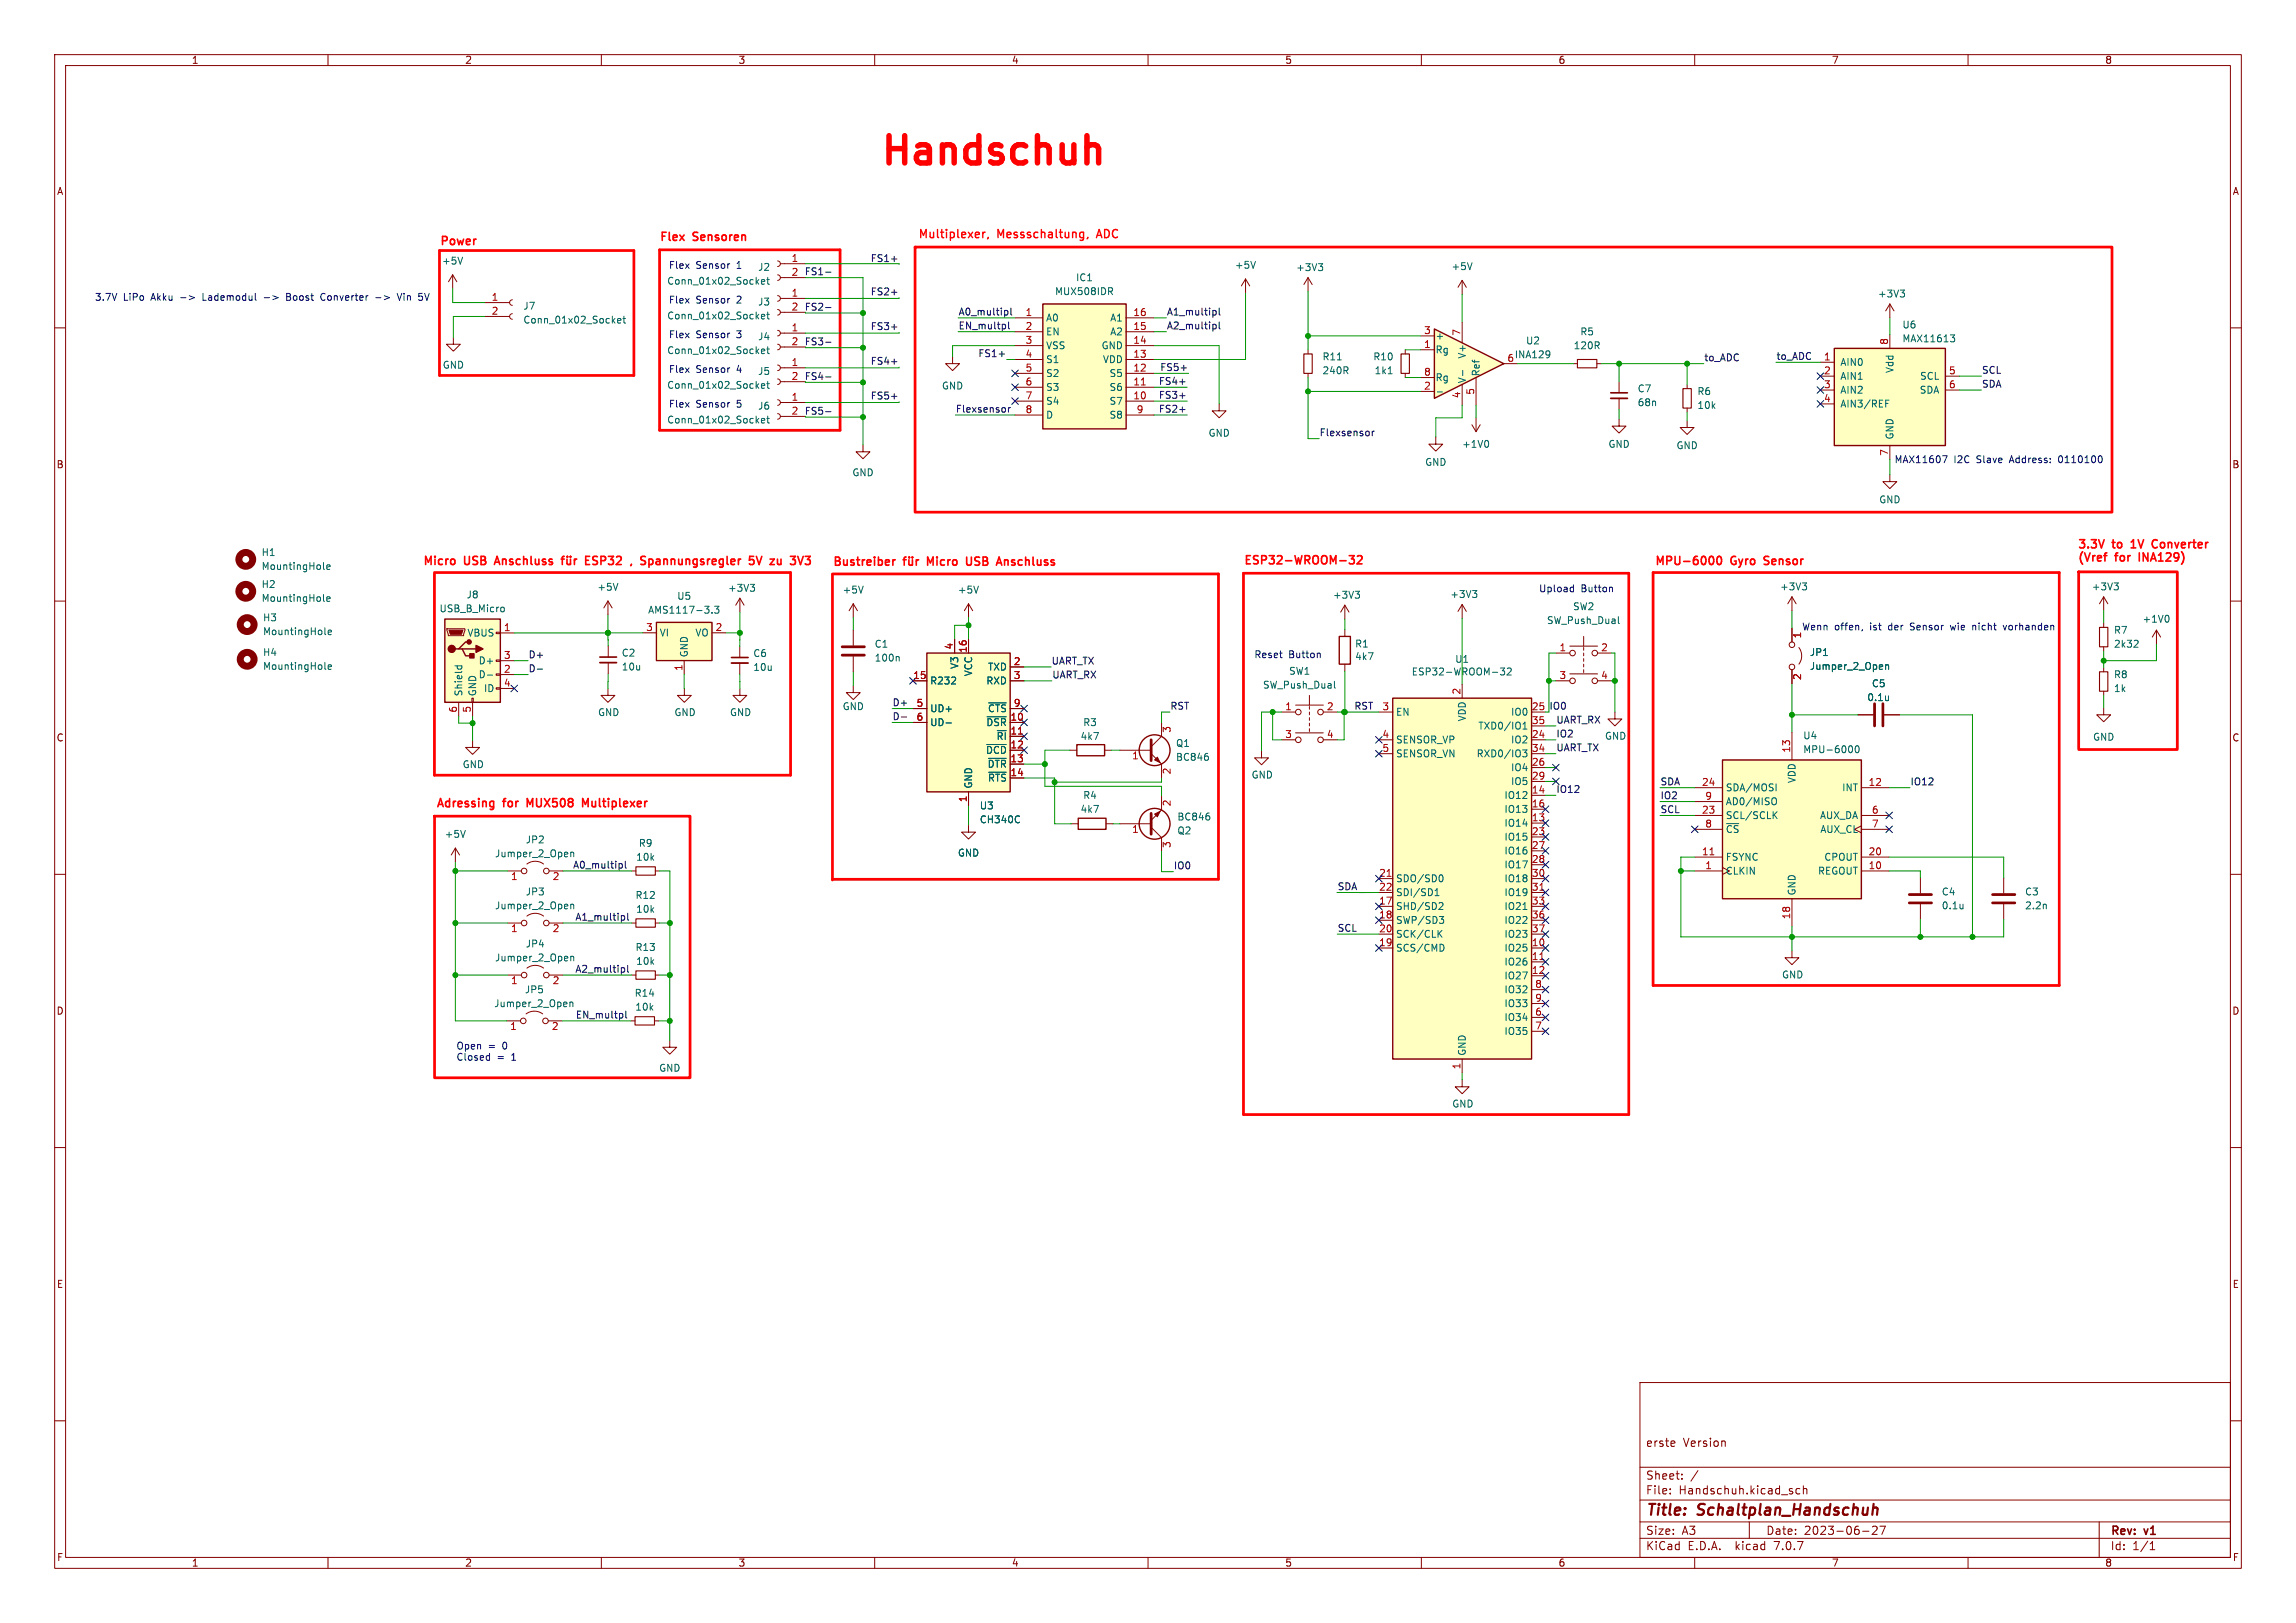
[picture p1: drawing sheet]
<svg xmlns="http://www.w3.org/2000/svg" width="420mm" height="297mm" viewBox="0 0 420 297" stroke-linecap="round" stroke-linejoin="round" font-family="sans-serif">
<defs><g id="words">
<text font-size="7" fill="#f00" x="160.8" y="30.5">Handschuh</text>
<g font-size="2.8" fill="#840000">
<text x="301" y="277.9">Title:</text>
<text x="310.6" y="277.9">Schaltplan_Handschuh</text>
</g>
<g font-size="2.1" fill="#f00">
<text x="80.4" y="45">Power</text>
<text x="120.4" y="44.2">Flex</text>
<text x="126.7" y="44.2">Sensoren</text>
<text x="167.9" y="43.7">Multiplexer,</text>
<text x="182.5" y="43.7">Messschaltung,</text>
<text x="201.2" y="43.7">ADC</text>
<text x="380" y="100.5">3.3V</text>
<text x="386.6" y="100.5">to</text>
<text x="390.5" y="100.5">1V</text>
<text x="395" y="100.5">Converter</text>
<text x="77.3" y="103.5">Micro</text>
<text x="85" y="103.5">USB</text>
<text x="91.3" y="103.5">Anschluss</text>
<text x="109" y="103.5">ESP32</text>
<text x="117.9" y="103.5">,</text>
<text x="120.3" y="103.5">Spannungsregler</text>
<text x="140.8" y="103.5">5V</text>
<text x="145.2" y="103.5">zu</text>
<text x="149.6" y="103.5">3V3</text>
<text x="152.3" y="103.6">Bustreiber</text>
<text x="170.3" y="103.6">Micro</text>
<text x="178.1" y="103.6">USB</text>
<text x="184.3" y="103.6">Anschluss</text>
<text x="227.5" y="103.4">ESP32-WROOM-32</text>
<text x="302.6" y="103.5">MPU-6000</text>
<text x="316.7" y="103.5">Gyro</text>
<text x="323.4" y="103.5">Sensor</text>
<text x="380" y="102.9">(Vref</text>
<text x="387.1" y="102.9">for</text>
<text x="392" y="102.9">INA129)</text>
<text x="79.7" y="147.8">Adressing</text>
<text x="92.2" y="147.8">for</text>
<text x="97.1" y="147.8">MUX508</text>
<text x="107.8" y="147.8">Multiplexer</text>
</g>
<g font-size="2.1" fill="#840000">
<text x="301" y="265">erste</text>
<text x="307.9" y="265">Version</text>
<text x="301" y="273.7">File:</text>
<text x="301" y="271">Sheet:</text>
<text x="307.1" y="273.7">Handschuh.kicad_sch</text>
<text x="301" y="281.1">Size:</text>
<text x="307.6" y="281.1">A3</text>
<text x="323" y="281.1">Date:</text>
<text x="330" y="281.1">2023-06-27</text>
<text x="386" y="281.3">Rev:</text>
<text x="392.4" y="281.3">v1</text>
<text x="301" y="283.9">KiCad</text>
<text x="308.7" y="283.9">E.D.A.</text>
<text x="317.6" y="283.9">kicad</text>
<text x="324.8" y="283.9">7.0.7</text>
<text x="386" y="283.9">Id:</text>
<text x="390.1" y="283.9">1/1</text>
</g>
<g font-size="1.8" fill="#840000">
<text x="35" y="11.9">1</text>
<text x="85" y="11.9">2</text>
<text x="135" y="11.9">3</text>
<text x="185" y="11.9">4</text>
<text x="235" y="11.9">5</text>
<text x="285" y="11.9">6</text>
<text x="335" y="11.9">7</text>
<text x="385" y="11.9">8</text>
<text x="10.3" y="35.9">A</text>
<text x="408.3" y="35.9">A</text>
<text x="10.3" y="85.9">B</text>
<text x="408.2" y="85.9">B</text>
<text x="10.3" y="135.9">C</text>
<text x="408.2" y="135.9">C</text>
<text x="10.3" y="185.9">D</text>
<text x="408.2" y="185.9">D</text>
<text x="10.3" y="235.9">E</text>
<text x="408.3" y="235.9">E</text>
<text x="10.3" y="285.9">F</text>
<text x="35" y="286.9">1</text>
<text x="85" y="286.9">2</text>
<text x="135" y="286.9">3</text>
<text x="185" y="286.9">4</text>
<text x="235" y="286.9">5</text>
<text x="285" y="286.9">6</text>
<text x="335" y="286.9">7</text>
<text x="385" y="286.9">8</text>
<text x="408.3" y="285.9">F</text>
</g>
<g font-size="1.8" fill="#006464">
<text x="80.8" y="48.6">+5V</text>
<text x="121.9" y="52.3">Conn_01x02_Socket</text>
<text x="138.6" y="49.8">J2</text>
<text x="196.7" y="51.7">IC1</text>
<text x="225.8" y="49.4">+5V</text>
<text x="237" y="49.8">+3V3</text>
<text x="265.4" y="49.6">+5V</text>
<text x="95.6" y="56.9">J7</text>
<text x="95.6" y="59.4">Conn_01x02_Socket</text>
<text x="121.9" y="58.6">Conn_01x02_Socket</text>
<text x="138.6" y="56.1">J3</text>
<text x="191.3" y="59">A0</text>
<text x="192.9" y="54.2">MUX508IDR</text>
<text x="203" y="59">A1</text>
<text x="343.4" y="54.6">+3V3</text>
<text x="121.9" y="65">Conn_01x02_Socket</text>
<text x="138.6" y="62.5">J4</text>
<text x="191.3" y="61.6">EN</text>
<text x="191.3" y="64.1">VSS</text>
<text x="201.4" y="64.1">GND</text>
<text x="203" y="61.6">A2</text>
<text x="262.5" y="64.9">Rg</text>
<text x="262.5" y="62.3">+</text>
<text x="268.3" y="65.7" transform="rotate(-90 268.3 65.7)">V+</text>
<text x="277" y="65.8">INA129</text>
<text x="279" y="63.2">U2</text>
<text x="287.8" y="64.1">120R</text>
<text x="289" y="61.6">R5</text>
<text x="347.9" y="60.3">U6</text>
<text x="347.9" y="62.8">MAX11613</text>
<text x="80.9" y="67.7">GND</text>
<text x="121.9" y="71.3">Conn_01x02_Socket</text>
<text x="138.6" y="68.8">J5</text>
<text x="172.2" y="71.5">GND</text>
<text x="191.3" y="66.6">S1</text>
<text x="191.3" y="69.2">S2</text>
<text x="191.3" y="71.7">S3</text>
<text x="201.7" y="66.6">VDD</text>
<text x="202.9" y="71.7">S6</text>
<text x="202.9" y="69.2">S5</text>
<text x="241.8" y="68.7">240R</text>
<text x="241.8" y="66.1">R11</text>
<text x="251.1" y="66.1">R10</text>
<text x="251.4" y="68.7">1k1</text>
<text x="262.5" y="70">Rg</text>
<text x="268.3" y="70.2" transform="rotate(-90 268.3 70.2)">V-</text>
<text x="270.9" y="69" transform="rotate(-90 270.9 69)">Ref</text>
<text x="299.5" y="72">C7</text>
<text x="336.5" y="67.2">AIN0</text>
<text x="336.5" y="69.7">AIN1</text>
<text x="346.6" y="68.4" transform="rotate(-90 346.6 68.4)">Vdd</text>
<text x="351.1" y="69.7">SCL</text>
<text x="121.9" y="77.7">Conn_01x02_Socket</text>
<text x="138.6" y="75.2">J6</text>
<text x="191.3" y="74.3">S4</text>
<text x="191.3" y="76.8">D</text>
<text x="202.9" y="74.3">S7</text>
<text x="202.9" y="76.8">S8</text>
<text x="299.5" y="74.5">68n</text>
<text x="310.4" y="72.5">R6</text>
<text x="310.4" y="75">10k</text>
<text x="336.5" y="72.2">AIN2</text>
<text x="336.5" y="74.8">AIN3/REF</text>
<text x="351.1" y="72.2">SDA</text>
<text x="221" y="80.1">GND</text>
<text x="267.4" y="82.1">+1V0</text>
<text x="294.1" y="82.1">GND</text>
<text x="306.6" y="82.4">GND</text>
<text x="346.6" y="80.5" transform="rotate(-90 346.6 80.5)">GND</text>
<text x="155.8" y="87.4">GND</text>
<text x="260.6" y="85.4">GND</text>
<text x="343.7" y="92.3">GND</text>
<text x="47.8" y="102">H1</text>
<text x="47.8" y="107.8">H2</text>
<text x="47.8" y="104.5">MountingHole</text>
<text x="47.8" y="110.3">MountingHole</text>
<text x="48" y="113.9">H3</text>
<text x="80.3" y="112.2">USB_B_Micro</text>
<text x="85.3" y="109.7">J8</text>
<text x="109.2" y="108.3">+5V</text>
<text x="118.5" y="112.5">AMS1117-3.3</text>
<text x="123.8" y="110">U5</text>
<text x="133.1" y="108.5">+3V3</text>
<text x="154" y="108.8">+5V</text>
<text x="175.1" y="108.8">+5V</text>
<text x="243.7" y="109.8">+3V3</text>
<text x="265.2" y="109.6">+3V3</text>
<text x="287.6" y="111.9">SW2</text>
<text x="325.5" y="108.2">+3V3</text>
<text x="382.5" y="108.2">+3V3</text>
<text x="48" y="116.4">MountingHole</text>
<text x="85.4" y="116.7">VBUS</text>
<text x="120.6" y="116.7">VI</text>
<text x="127.1" y="116.7">VO</text>
<text x="159.9" y="118.7">C1</text>
<text x="247.8" y="118.7">R1</text>
<text x="282.9" y="114.4">SW_Push_Dual</text>
<text x="386.6" y="116.2">R7</text>
<text x="386.6" y="118.7">2k32</text>
<text x="391.8" y="114.1">+1V0</text>
<text x="48" y="120.2">H4</text>
<text x="48" y="122.8">MountingHole</text>
<text x="87.5" y="124.3">D-</text>
<text x="87.5" y="121.8">D+</text>
<text x="113.6" y="120.3">C2</text>
<text x="113.6" y="122.9">10u</text>
<text x="126" y="120.4" transform="rotate(-90 126 120.4)">GND</text>
<text x="137.7" y="120.4">C6</text>
<text x="137.7" y="123">10u</text>
<text x="159.9" y="121.3">100n</text>
<text x="170.1" y="125.5">R232</text>
<text x="175.5" y="122.5" transform="rotate(-90 175.5 122.5)">V3</text>
<text x="178" y="123.8" transform="rotate(-90 178 123.8)">VCC</text>
<text x="180.3" y="125.5">RXD</text>
<text x="180.6" y="122.9">TXD</text>
<text x="235.7" y="123.7">SW1</text>
<text x="247.8" y="121">4k7</text>
<text x="258.1" y="123.8">ESP32-WROOM-32</text>
<text x="266.1" y="121.5">U1</text>
<text x="331" y="120.2">JP1</text>
<text x="331" y="122.8">Jumper_2_Open</text>
<text x="342.3" y="126">C5</text>
<text x="386.6" y="124.3">R8</text>
<text x="84.8" y="127.5" transform="rotate(-90 84.8 127.5)">Shield</text>
<text x="87.3" y="127.5" transform="rotate(-90 87.3 127.5)">GND</text>
<text x="88.4" y="126.8">ID</text>
<text x="109.3" y="131.2">GND</text>
<text x="123.3" y="131.2">GND</text>
<text x="133.4" y="131.2">GND</text>
<text x="154" y="130.1">GND</text>
<text x="170.1" y="130.5">UD+</text>
<text x="180.6" y="130.5">~{CTS}</text>
<text x="230.9" y="126.2">SW_Push_Dual</text>
<text x="255.3" y="131.2">EN</text>
<text x="276.3" y="131.2">IO0</text>
<text x="341.5" y="128.5">0.1u</text>
<text x="386.6" y="126.8">1k</text>
<text x="170.1" y="133.1">UD-</text>
<text x="180.3" y="133.1">~{DSR}</text>
<text x="182.2" y="135.6">~{RI}</text>
<text x="197.6" y="135.6">4k7</text>
<text x="198" y="133.1">R3</text>
<text x="215" y="136.9">Q1</text>
<text x="255.3" y="136.2">SENSOR_VP</text>
<text x="268.3" y="132.1" transform="rotate(-90 268.3 132.1)">VDD</text>
<text x="270.3" y="133.7">TXD0/IO1</text>
<text x="276.3" y="136.2">IO2</text>
<text x="293.5" y="135.6">GND</text>
<text x="329.8" y="135.5">U4</text>
<text x="382.8" y="135.7">GND</text>
<text x="84.5" y="140.8">GND</text>
<text x="180.3" y="138.2">~{DCD}</text>
<text x="180.6" y="140.7">~{DTR}</text>
<text x="180.6" y="143.2">~{RTS}</text>
<text x="215" y="139.4">BC846</text>
<text x="228.8" y="142.7">GND</text>
<text x="255.3" y="138.8">SENSOR_VN</text>
<text x="270" y="138.8">RXD0/IO3</text>
<text x="276.3" y="141.3">IO4</text>
<text x="276.3" y="143.9">IO5</text>
<text x="328.7" y="143.4" transform="rotate(-90 328.7 143.4)">VDD</text>
<text x="329.8" y="138">MPU-6000</text>
<text x="178" y="144.4" transform="rotate(-90 178 144.4)">GND</text>
<text x="179.1" y="148.3">U3</text>
<text x="197.6" y="148.9">4k7</text>
<text x="198" y="146.4">R4</text>
<text x="275.1" y="146.4">IO12</text>
<text x="275.1" y="148.9">IO13</text>
<text x="315.6" y="145">SDA/MOSI</text>
<text x="315.6" y="147.5">AD0/MISO</text>
<text x="336.9" y="145">INT</text>
<text x="81.3" y="153.5">+5V</text>
<text x="96.1" y="154.5">JP2</text>
<text x="116.8" y="155.2">R9</text>
<text x="179.1" y="150.9">CH340C</text>
<text x="215.3" y="150.3">BC846</text>
<text x="215.3" y="152.9">Q2</text>
<text x="275.1" y="151.5">IO14</text>
<text x="275.1" y="154">IO15</text>
<text x="315.6" y="150.1">SCL/SCLK</text>
<text x="315.6" y="152.6">~{CS}</text>
<text x="332.8" y="150.1">AUX_DA</text>
<text x="332.9" y="152.6">AUX_CL</text>
<text x="90.5" y="157.1">Jumper_2_Open</text>
<text x="116.3" y="157.7">10k</text>
<text x="175.1" y="156.9">GND</text>
<text x="255.3" y="161.6">SDO/SD0</text>
<text x="275.1" y="156.6">IO16</text>
<text x="275.1" y="159.1">IO17</text>
<text x="275.1" y="161.6">IO18</text>
<text x="315.6" y="160.2">CLKIN</text>
<text x="315.6" y="157.7">FSYNC</text>
<text x="332.5" y="160.2">REGOUT</text>
<text x="333.6" y="157.7">CPOUT</text>
<text x="90.5" y="166.6">Jumper_2_Open</text>
<text x="96.1" y="164.1">JP3</text>
<text x="116.2" y="164.7">R12</text>
<text x="116.3" y="167.2">10k</text>
<text x="255.3" y="166.7">SHD/SD2</text>
<text x="255.3" y="164.2">SDI/SD1</text>
<text x="275.1" y="164.2">IO19</text>
<text x="275.1" y="166.7">IO21</text>
<text x="328.7" y="164" transform="rotate(-90 328.7 164)">GND</text>
<text x="355.1" y="164.1">C4</text>
<text x="355.1" y="166.6">0.1u</text>
<text x="370.3" y="164.1">C3</text>
<text x="370.3" y="166.6">2.2n</text>
<text x="96.1" y="173.6">JP4</text>
<text x="255.3" y="169.3">SWP/SD3</text>
<text x="255.3" y="171.8">SCK/CLK</text>
<text x="275.1" y="169.3">IO22</text>
<text x="275.1" y="171.8">IO23</text>
<text x="90.5" y="176.1">Jumper_2_Open</text>
<text x="116.2" y="174.2">R13</text>
<text x="116.3" y="176.8">10k</text>
<text x="255.3" y="174.3">SCS/CMD</text>
<text x="275.1" y="174.3">IO25</text>
<text x="275.1" y="176.9">IO26</text>
<text x="275.1" y="179.4">IO27</text>
<text x="325.9" y="179.2">GND</text>
<text x="90.3" y="184.5">Jumper_2_Open</text>
<text x="95.9" y="182">JP5</text>
<text x="116" y="182.6">R14</text>
<text x="116.1" y="185.1">10k</text>
<text x="275.1" y="182">IO32</text>
<text x="275.1" y="184.5">IO33</text>
<text x="275.1" y="187">IO34</text>
<text x="275.1" y="189.6">IO35</text>
<text x="120.5" y="196.3">GND</text>
<text x="268.3" y="193.3" transform="rotate(-90 268.3 193.3)">GND</text>
<text x="265.6" y="202.9">GND</text>
</g>
<g font-size="1.8" fill="#0000c2">
<text x="122.3" y="49.3">Flex</text>
<text x="127.3" y="49.3">Sensor</text>
<text x="134.9" y="49.3">1</text>
<text x="17.3" y="55.1">3.7V</text>
<text x="22.6" y="55.1">LiPo</text>
<text x="27.8" y="55.1">Akku</text>
<text x="37.6" y="55.1">Lademodul</text>
<text x="48.9" y="55.1">-&gt;</text>
<text x="53.3" y="55.1">Boost</text>
<text x="59.8" y="55.1">Converter</text>
<text x="69.9" y="55.1">-&gt;</text>
<text x="74.3" y="55.1">Vin</text>
<text x="122.3" y="55.6">Flex</text>
<text x="127.3" y="55.6">Sensor</text>
<text x="134.9" y="55.6">2</text>
<text x="122.3" y="62">Flex</text>
<text x="127.3" y="62">Sensor</text>
<text x="134.9" y="62">3</text>
<text x="122.3" y="68.3">Flex</text>
<text x="127.3" y="68.3">Sensor</text>
<text x="134.9" y="68.3">4</text>
<text x="122.3" y="74.7">Flex</text>
<text x="127.3" y="74.7">Sensor</text>
<text x="134.9" y="74.7">5</text>
<text x="346.5" y="84.8">MAX11607</text>
<text x="357.4" y="84.8">I2C</text>
<text x="361.7" y="84.8">Slave</text>
<text x="367.9" y="84.8">Address:</text>
<text x="377" y="84.8">0110100</text>
<text x="281.4" y="108.5">Upload</text>
<text x="289.2" y="108.5">Button</text>
<text x="329.6" y="115.4">Wenn</text>
<text x="335.6" y="115.4">offen,</text>
<text x="342.2" y="115.4">ist</text>
<text x="345.7" y="115.4">der</text>
<text x="349.9" y="115.4">Sensor</text>
<text x="357.5" y="115.4">wie</text>
<text x="361.7" y="115.4">nicht</text>
<text x="367.6" y="115.4">vorhanden</text>
<text x="229.4" y="120.5">Reset</text>
<text x="235.7" y="120.5">Button</text>
<text x="83.4" y="192.1">Open</text>
<text x="83.4" y="194.2">Closed</text>
<text x="89.3" y="192.1">=</text>
<text x="90.9" y="194.2">=</text>
<text x="92" y="192.1">0</text>
<text x="93.7" y="194.2">1</text>
</g>
<g font-size="1.8" fill="#a90000">
<text x="144.7" y="48">1</text>
<text x="144.7" y="50.5">2</text>
<text x="89.8" y="55.1">1</text>
<text x="89.8" y="57.7">2</text>
<text x="144.7" y="54.4">1</text>
<text x="144.7" y="56.9">2</text>
<text x="187.5" y="57.9">1</text>
<text x="207.2" y="57.9">16</text>
<text x="144.7" y="60.7">1</text>
<text x="144.7" y="63.2">2</text>
<text x="187.5" y="60.5">2</text>
<text x="187.5" y="63">3</text>
<text x="187.5" y="65.5">4</text>
<text x="207.2" y="65.5">13</text>
<text x="207.2" y="63">14</text>
<text x="207.2" y="60.5">15</text>
<text x="260.4" y="63.8">1</text>
<text x="260.4" y="61.2">3</text>
<text x="267.2" y="61.5" transform="rotate(-90 267.2 61.5)">7</text>
<text x="345.4" y="63.2" transform="rotate(-90 345.4 63.2)">8</text>
<text x="144.7" y="67.1">1</text>
<text x="144.7" y="69.6">2</text>
<text x="187.5" y="68.1">5</text>
<text x="187.5" y="70.6">6</text>
<text x="207.2" y="70.6">11</text>
<text x="207.2" y="68.1">12</text>
<text x="260.4" y="71.4">2</text>
<text x="260.4" y="68.8">8</text>
<text x="275.6" y="66.3">6</text>
<text x="333.6" y="66">1</text>
<text x="333.6" y="68.6">2</text>
<text x="333.6" y="71.1">3</text>
<text x="356.4" y="68.6">5</text>
<text x="356.4" y="71.1">6</text>
<text x="144.7" y="73.4">1</text>
<text x="144.7" y="75.9">2</text>
<text x="187.5" y="73.2">7</text>
<text x="187.5" y="75.7">8</text>
<text x="207.2" y="73.2">10</text>
<text x="207.8" y="75.7">9</text>
<text x="267.2" y="73" transform="rotate(-90 267.2 73)">4</text>
<text x="269.7" y="72.3" transform="rotate(-90 269.7 72.3)">5</text>
<text x="333.6" y="73.7">4</text>
<text x="345.4" y="83.5" transform="rotate(-90 345.4 83.5)">7</text>
<text x="92.1" y="115.6">1</text>
<text x="118.1" y="115.5">3</text>
<text x="130.8" y="115.5">2</text>
<text x="174.4" y="118.9" transform="rotate(-90 174.4 118.9)">4</text>
<text x="176.9" y="119.5" transform="rotate(-90 176.9 119.5)">16</text>
<text x="285.2" y="119.3">1</text>
<text x="292.8" y="119.3">2</text>
<text x="329.8" y="116.9" transform="rotate(-90 329.8 116.9)">1</text>
<text x="92.1" y="123.2">2</text>
<text x="92.1" y="120.7">3</text>
<text x="92.1" y="125.7">4</text>
<text x="124.9" y="122.9" transform="rotate(-90 124.9 122.9)">1</text>
<text x="167" y="124.3">15</text>
<text x="185.3" y="121.8">2</text>
<text x="185.3" y="124.3">3</text>
<text x="285.2" y="124.3">3</text>
<text x="292.8" y="124.3">4</text>
<text x="329.8" y="124.5" transform="rotate(-90 329.8 124.5)">2</text>
<text x="83.7" y="130.5" transform="rotate(-90 83.7 130.5)">6</text>
<text x="86.2" y="130.5" transform="rotate(-90 86.2 130.5)">5</text>
<text x="167.6" y="129.4">5</text>
<text x="167.6" y="132">6</text>
<text x="184.7" y="132">10</text>
<text x="185.3" y="129.4">9</text>
<text x="235" y="130">1</text>
<text x="242.6" y="130">2</text>
<text x="252.8" y="130">3</text>
<text x="267.2" y="127.2" transform="rotate(-90 267.2 127.2)">2</text>
<text x="280.1" y="130">25</text>
<text x="184.7" y="134.5">11</text>
<text x="184.7" y="137">12</text>
<text x="214.5" y="134.2" transform="rotate(-90 214.5 134.2)">3</text>
<text x="235" y="135.1">3</text>
<text x="242.6" y="135.1">4</text>
<text x="252.8" y="135.1">4</text>
<text x="252.8" y="137.7">5</text>
<text x="280.1" y="135.1">24</text>
<text x="280.1" y="137.7">34</text>
<text x="280.1" y="132.6">35</text>
<text x="327.5" y="137.8" transform="rotate(-90 327.5 137.8)">13</text>
<text x="184.7" y="139.6">13</text>
<text x="184.7" y="142.1">14</text>
<text x="207" y="139.3">1</text>
<text x="214.5" y="141.8" transform="rotate(-90 214.5 141.8)">2</text>
<text x="280.1" y="140.2">26</text>
<text x="280.1" y="142.7">29</text>
<text x="311.2" y="143.9">24</text>
<text x="341.7" y="143.9">12</text>
<text x="176.9" y="146.9" transform="rotate(-90 176.9 146.9)">1</text>
<text x="214.5" y="147.6" transform="rotate(-90 214.5 147.6)">2</text>
<text x="280.1" y="145.3">14</text>
<text x="280.1" y="147.8">16</text>
<text x="311.2" y="149">23</text>
<text x="311.8" y="146.4">9</text>
<text x="342.3" y="149">6</text>
<text x="207" y="152.7">1</text>
<text x="214.5" y="155.3" transform="rotate(-90 214.5 155.3)">3</text>
<text x="280.1" y="150.4">13</text>
<text x="280.1" y="152.9">23</text>
<text x="280.1" y="155.4">27</text>
<text x="311.8" y="151.5">8</text>
<text x="342.3" y="151.5">7</text>
<text x="93.4" y="161.4">1</text>
<text x="101" y="161.4">2</text>
<text x="252.2" y="160.5">21</text>
<text x="280.1" y="158">28</text>
<text x="280.1" y="160.5">30</text>
<text x="311.2" y="156.6">11</text>
<text x="311.8" y="159.1">1</text>
<text x="341.7" y="159.1">10</text>
<text x="341.7" y="156.6">20</text>
<text x="252.2" y="165.6">17</text>
<text x="252.2" y="163.1">22</text>
<text x="280.1" y="163.1">31</text>
<text x="280.1" y="165.6">33</text>
<text x="93.4" y="170.9">1</text>
<text x="101" y="170.9">2</text>
<text x="252.2" y="168.1">18</text>
<text x="252.2" y="173.2">19</text>
<text x="252.2" y="170.7">20</text>
<text x="280.1" y="173.2">10</text>
<text x="280.1" y="168.1">36</text>
<text x="280.1" y="170.7">37</text>
<text x="327.5" y="168.3" transform="rotate(-90 327.5 168.3)">18</text>
<text x="280.1" y="175.8">11</text>
<text x="280.1" y="178.3">12</text>
<text x="93.4" y="180.4">1</text>
<text x="101" y="180.4">2</text>
<text x="280.7" y="185.9">6</text>
<text x="280.7" y="180.8">8</text>
<text x="280.7" y="183.4">9</text>
<text x="93.2" y="188.8">1</text>
<text x="100.9" y="188.8">2</text>
<text x="280.7" y="188.5">7</text>
<text x="267.2" y="195.8" transform="rotate(-90 267.2 195.8)">1</text>
</g>
<g font-size="1.8" fill="#0f0f0f">
<text x="147.1" y="50.5">FS1-</text>
<text x="159.2" y="48">FS1+</text>
<text x="159.2" y="54.1">FS2+</text>
<text x="175.3" y="57.8">A0_multipl</text>
<text x="213.4" y="57.8">A1_multipl</text>
<text x="159.2" y="60.5">FS3+</text>
<text x="175.3" y="60.4">EN_multpl</text>
<text x="178.9" y="65.4">FS1+</text>
<text x="213.4" y="60.4">A2_multipl</text>
<text x="324.9" y="65.9">to_ADC</text>
<text x="159.2" y="66.8">FS4+</text>
<text x="211.9" y="70.5">FS4+</text>
<text x="212.1" y="68">FS5+</text>
<text x="311.7" y="66.2">to_ADC</text>
<text x="362.5" y="68.5">SCL</text>
<text x="362.5" y="71">SDA</text>
<text x="159.2" y="73.2">FS5+</text>
<text x="174.8" y="75.6">Flexsensor</text>
<text x="211.9" y="73.1">FS3+</text>
<text x="211.9" y="75.6">FS2+</text>
<text x="241.3" y="79.9">Flexsensor</text>
<text x="96.6" y="120.6">D+</text>
<text x="96.6" y="123.1">D-</text>
<text x="192.3" y="121.7">UART_TX</text>
<text x="192.4" y="124.2">UART_RX</text>
<text x="163.2" y="131.9">D-</text>
<text x="163.2" y="129.3">D+</text>
<text x="214" y="130">RST</text>
<text x="247.6" y="130">RST</text>
<text x="283.3" y="130">IO0</text>
<text x="284.6" y="135">IO2</text>
<text x="284.6" y="137.6">UART_TX</text>
<text x="284.6" y="132.5">UART_RX</text>
<text x="303.7" y="143.8">SDA</text>
<text x="349.4" y="143.8">IO12</text>
<text x="284.6" y="145.2">IO12</text>
<text x="303.7" y="148.9">SCL</text>
<text x="303.7" y="146.3">IO2</text>
<text x="104.7" y="159">A0_multipl</text>
<text x="214.6" y="159.2">IO0</text>
<text x="105.2" y="168.6">A1_multipl</text>
<text x="244.6" y="170.6">SCL</text>
<text x="105.2" y="178.1">A2_multipl</text>
<text x="105.2" y="186.5">EN_multpl</text>
</g>
<g font-size="1.8" fill="#009600">
<text x="147.1" y="56.9">FS2-</text>
<text x="147.1" y="63.3">FS3-</text>
<text x="147.1" y="69.6">FS4-</text>
<text x="147.1" y="76">FS5-</text>
<text x="244.6" y="163">SDA</text>
</g>
</g></defs>
<g fill="none" stroke="#840000" stroke-width=".18">
<path d="M10 10h400v277h-400zM12 12h396v273h-396zM60 10v2M110 10v2M160 10v2M210 10v2M260 10v2M310 10v2M360 10v2M10 60h2M82.8 50.3l-.8 1.3M82.8 50.3v2.5"/>
<path d="M82.8 50.3l.8 1.3M88.6 57.9h4.6M88.6 55.4h4.6M93.7 57.4l-.3 .1-.2 .4 .2 .4 .3 .1M93.7 54.9l-.3 .1-.2 .4 .2 .3 .3 .2M142.2 56.6l.4 .2 .1 .4-.1 .3-.4 .2M142.2 54.1l.4 .2 .1 .3-.1 .4-.4 .1M142.2 50.3l.4 .1 .1 .4-.1 .4-.4 .1M142.2 47.8l.4 .1 .1 .4-.1 .3-.4 .2M142.7 57.2h4.6M142.7 54.6h4.6M142.7 50.8h4.6"/>
<path d="M142.7 48.3h4.6M185.7 58.2h5.1M206 58.2h5.1M227.8 51.1l-.7 1.2M227.8 51.1v2.5M227.8 51.1l.8 1.2M408 60h2M82.9 61.7v1.3h1.3l-1.3 1.3-1.2-1.3h1.2M142.2 63l.4 .1 .1 .4-.1 .4-.4 .1M142.2 60.5l.4 .1 .1 .4-.1 .3-.4 .2M142.2 69.3l.4 .2 .1 .4-.1 .3-.4 .2M142.2 66.8l.4 .2 .1 .3-.1 .4-.4 .1"/>
<path d="M142.2 75.7l.4 .1 .1 .4-.1 .4-.4 .1M142.2 73.2l.4 .1 .1 .4-.1 .3-.4 .2M142.7 63.5h4.6M142.7 61h4.6M142.7 69.9h4.6M142.7 67.3h4.6M142.7 76.2h4.6M142.7 73.7h4.6M174.2 65.3v1.2h1.3l-1.3 1.3-1.2-1.3h1.2M185.7 73.4h5.1M185.7 70.9h5.1M185.7 68.3h5.1"/>
<path d="M185.7 65.8h5.1M185.7 63.2h5.1M185.7 60.7h5.1M185.7 75.9h5.1M206 73.4h5.1M206 70.9h5.1M206 68.3h5.1M206 65.8h5.1M206 63.2h5.1M206 60.7h5.1M206 75.9h5.1M223 73.9v1.3h1.3l-1.3 1.3-1.3-1.3h1.3"/>
<path d="M239.3 64v.8M239.3 68.3v.8M257 64v.8M257 68.3v.8M308.6 77v1.2h1.3l-1.3 1.3-1.3-1.3h1.3M308.6 70.4v.7M308.6 74.7v.7M262.6 80v1.3h1.3l-1.3 1.3-1.2-1.3h1.2M345.7 86.9v1.2h1.3l-1.3 1.3-1.3-1.3h1.3M10 110h2M111.2 110l-.8 1.3M111.2 110v2.5"/>
<path d="M111.2 110l.8 1.3M111.3 118.2v2M117.5 115.8h2.6M130.2 115.8h2.6M135.3 118.3v2M135.3 109.5l-.7 1.2M135.3 109.5v2.5M135.3 109.5l.8 1.2M156.1 110.5l-.8 1.3M156.1 110.5v2.5M156.1 115.3v2.8M156.1 110.5l.7 1.3"/>
<path d="M177.2 110.5l-.8 1.3M177.2 110.5v2.5M177.2 110.5l.7 1.3M246 110.7v2.6M246 115.2v1.3M246 110.7l-.8 1.3M246 110.7l.8 1.3M284.6 119.5h2.5M287.1 118.2h5.1M289.7 116.5v1.7M289.7 118.5v.5M289.7 119.5v.5"/>
<path d="M292.2 119.5h2.6M327.8 109.2v2.6M327.8 114.9v2.6M327.8 109.2l-.8 1.3M327.8 109.2l.7 1.3M329.1 118.5a2.54 2.54 0 0 1 0 3M384.8 109.2l-.8 1.3M384.8 109.2v2.6M384.8 114v.8M384.8 118.4v.7M384.8 109.2l.8 1.3M394.5 115.3l-.8 1.3"/>
<path d="M394.5 115.3v2.6M394.5 115.3l.7 1.3M408 110h2M111.3 121.3v2M125.2 120.9v2.5M135.3 121.3v2.1M156.1 125.5v1.2h1.3l-1.3 1.3-1.3-1.3h1.3M156.1 120.1v2.8M195.7 137.3h1.3M202.1 137.3h1.2M204.9 137.3h5.7M210.6 137.9l1.9 1.9v2.6"/>
<path d="M212.5 132.2v2.5l-1.9 2M230.8 137.4v1.3h1.2l-1.2 1.3-1.3-1.3h1.3M234.4 130.3h2.6M234.4 135.4h2.6M237 134.1h5.1M237 129h5.1M239.5 127.3v1.7M239.5 129.3v.5M239.5 130.3v.5M239.5 131.3v.5M239.5 132.3v.5M239.5 133.4v.5"/>
<path d="M242.1 130.3h2.5M242.1 135.4h2.5M246 121.5v1.3M284.6 124.6h2.5M287.1 123.3h5.1M289.7 120.5v.5M289.7 121.5v.5M289.7 122.6v.5M292.2 124.6h2.6M295.4 130.3v1.3h1.3l-1.3 1.2-1.3-1.2h1.3M327.8 122.6v2.5M327.8 134v5.1"/>
<path d="M339.9 130.8h2.7M344.7 130.8h2.8M384.8 129.5v1.3h1.3l-1.3 1.3-1.3-1.3h1.3M384.8 122.2v.7M384.8 126.5v.8M10 160h2M196 150.7h1.2M202.3 150.7h1.3M204.9 150.7h5.7M210.6 151.4l1.9 1.9v2.5M212.5 145.7v2.5l-1.9 1.9M310 159.4h5.1"/>
<path d="M310 156.8h5.1M310 144.1h5.1M310 149.2h5.1M310 151.8h5.1M310 146.7h5.1M340.5 151.1l-1.3 .7 1.3 .6M340.5 159.4h5.1M340.5 156.8h5.1M340.5 144.1h5.1M340.5 149.2h5.1M340.5 151.8h5.1M408 160h2"/>
<path d="M92.8 178.4h2.6M96.4 177.2a2.54 2.54 0 0 1 3 0M100.4 178.4h2.6M115.6 178.4h.7M119.9 178.4h.7M327.8 174v1.3h1.3l-1.3 1.2-1.3-1.2h1.3M327.8 164.5v5M351.3 160.7v2.7M351.3 165.5v2.8M366.5 160.7v2.7M366.5 165.5v2.8M92.7 186.8h2.5"/>
<path d="M96.2 185.5a2.54 2.54 0 0 1 3.1 0M100.3 186.8h2.5M115.4 186.8h.8M119.7 186.8h.8M10 210h2M408 210h2M10 260h2M300 253h108v32h-108zM408 260h2M300 278.5h108M300 274.5h108M300 268.5h108"/>
<path d="M305.5 273.2v.2M305.5 272.5v.1M306.2 263.7l.2 .3-.7 .2M306.3 264.6l-.1 .1M307.7 270.5v.2M307.7 269.8v.1M310.6 269.1l-1.3 1.9M315.5 263.8l.1 .9M320 278.5v3M329.2 272.5l-.4-.1-.3 .3v.4l.2 .2h.5M329.9 272.5l.2-.1 .3 .1 .1 .9M329.9 271.9v1.5"/>
<path d="M342.5 279.4l.6-.1 .2 .1 .1 .3-1 1.1h1M343.9 279.3h1l-.7 1.5M384 278.5v6.5M60 285v2M110 285v2M160 285v2M210 285v2M260 285v2M300 281.5h108M310 285v2M340.7 280.2h1.2M360 285v2"/>
<path d="M393.3 283.6h.9M393.3 282.5l.4-.4v1.5"/>
<circle cx="287.7" cy="119.5" r=".51"/>
<circle cx="291.7" cy="119.5" r=".51"/>
<circle cx="327.8" cy="118" r=".51"/>
<circle cx="237.5" cy="130.3" r=".51"/>
<circle cx="237.5" cy="135.4" r=".51"/>
<circle cx="241.6" cy="135.4" r=".51"/>
<circle cx="241.6" cy="130.3" r=".51"/>
<circle cx="287.7" cy="124.6" r=".51"/>
<circle cx="291.7" cy="124.6" r=".51"/>
<circle cx="327.8" cy="122" r=".51"/>
<circle cx="95.9" cy="178.4" r=".51"/>
<circle cx="99.9" cy="178.4" r=".51"/>
<circle cx="95.7" cy="186.8" r=".51"/>
<circle cx="99.8" cy="186.8" r=".51"/>
</g>
<path d="M342.6 276.1a.49 .49 0 0 1 .9 .1l-.2 1M342.7 275.2l-.2 2" fill="none" stroke="#840000" stroke-width=".4"/>
<path d="M238.5 64.8h1.5v3.5h-1.5zM256.3 64.8h1.5v3.5h-1.5zM307.8 71.1h1.6v3.6h-1.6zM384 114.8h1.6v3.6h-1.6zM384 122.9h1.6v3.6h-1.6zM116.3 177.7h3.6v1.5h-3.6zM116.2 186.1h3.5v1.5h-3.5z" fill="none" stroke="#840000" stroke-width=".2"/>
<g fill="#ffffc2" stroke="#ffffc2" stroke-width=".18">
<path d="M315.1 139.1h25.4v25.4h-25.4z"/>
<path d="M120.1 113.9h10.1v7h-10.1z"/>
<path d="M190.8 55.6h15.2v22.9h-15.2z"/>
</g>
<g fill="none" stroke="#840000" stroke-width=".25">
<path d="M190.8 55.6h15.2v22.9h-15.2zM120.1 113.9h10.1v7h-10.1zM245 116.5h2v5h-2zM197 136.3h5.1v2h-5.1zM315.1 139.1h25.4v25.4h-25.4zM197.2 149.7h5.1v2.1h-5.1z"/>
<circle cx="211.2" cy="137.3" r="2.82"/>
<circle cx="211.2" cy="150.7" r="2.82"/>
</g>
<path d="M208.8 70.4h.7M312.8 156.4h.7" fill="none" stroke="#a90000" stroke-width=".18"/>
<g fill="none" stroke="#006464" stroke-width=".18">
<path d="M84.6 47.1l-.4 1.2M113 58.7l.6-.1-.1-.3h-.3l-.2 .2v.6h.5M113.9 58.3h.5M114.1 57.9v1l.3 .2M139.3 51.6l.6-.1-.1-.3h-.3l-.2 .1v.7h.5M139.3 57.9l.6-.1-.1-.2-.3-.1-.2 .2v.6h.5M140.3 57.5h.4M140.3 51.2h.4M140.4 50.7v1.1l.3 .2M140.4 57.1v1.1l.3 .2M203.1 53.3l.4 .6M203.3 52.6l.2 .3v.3l-.2 .1"/>
<path d="M229.7 47.8l-.5 1.3M139.3 64.3l.6-.1-.1-.3h-.3l-.2 .1v.7h.5M139.3 70.6l.6-.1-.1-.2-.3-.1-.2 .2v.6h.5M139.3 77l.6-.1-.1-.3h-.3l-.2 .1v.7h.5M140.3 63.9h.4M140.3 70.2h.4M140.3 76.6h.4M140.4 63.4v1.1l.3 .2M140.4 69.8v1.1l.3 .2M140.4 76.1v1.1l.3 .2M244.6 65.9h.8M253.9 68.4h.8"/>
<path d="M113 106.8l-.4 1.2M130.2 112.1v.1M130.7 110.9h.8l-.4 .5 .3 .1v.6l-.1 .1-.6-.1M137.2 106.9h.8l-.4 .5M137.8 107.4l.2 .3v.3l-.2 .2M157.9 107.3l-.4 1.2M179 107.3l-.4 1.2M247.9 108.2h.8l-.4 .5M248.4 108.7l.3 .2v.3l-.3 .3M296 112.8v1.1l.2 .2M329.7 106.7h.8l-.5 .5M330.2 107.2l.3 .2v.3l-.3 .2"/>
<path d="M386.7 106.7h.8l-.4 .5M387.2 107.2l.3 .2v.3l-.3 .2M390.9 117.2l.2 .2v.3l-.8 .7h.8M396.5 112.6a.79 .79 0 0 1 0 1.3M164.3 120.1l.2 .2v.7M220.9 138.4l.1 .2-.1 .5M244.1 124.7v1l.2 .2M338.7 136.6l.2 .4-.2 .6M339.5 136.6l.2-.1a.68 .68 0 0 1 .4 .6 .68 .68 0 0 1-.4 .6l-.4-.4zM344.9 121.7v.8M344.9 121.8l.2-.1h.3l.1 .8M345.4 127.4v.8"/>
<path d="M345.4 128.1v.1M221.2 149.3l.1 .2-.1 .5M324.4 146a.43 .43 0 0 1 .5 .4v.4a.42 .42 0 0 1-.5 .5M324.5 149.1l.6 .7M324.9 143.5v1.2M325.1 148.5l-.8 .8M104.4 175v.8M104.4 175.1l.2-.1 .3 .1 .1 .7M359.1 165.5v.8M359.1 166.2l-.1 .1M374.3 165.5v.8M104.3 183.4v.8"/>
<path d="M104.3 183.5l.1-.1h.3l.1 .8"/>
</g>
<path d="M154.1 119.9h4M154.1 118.4h4M210.6 135.4v3.8M342.9 128.8v4M344.4 128.8v4M210.6 148.8v3.9M349.2 165.2h4.1M349.2 163.7h4.1M364.5 165.2h4.1M364.5 163.7h4.1" fill="none" stroke="#840000" stroke-width=".51"/>
<g fill="#840000" stroke="#840000" stroke-width=".18">
<path d="M211.2 139.1l.5-.5 .5 1z"/>
<path d="M211.2 149l1-.5-.5 1z"/>
</g>
<path d="M109.7 121.3h3.1M133.8 121.3h3" fill="none" stroke="#840000" stroke-width=".33"/>
<path d="M109.7 120.2h3.1M133.8 120.3h3" fill="none" stroke="#840000" stroke-width=".3"/>
<path d="M262.4 60.2l12.7 6.3-12.7 6.4z" fill="#ffffc2"/>
<path d="M262.4 60.2l12.7 6.3-12.7 6.4zM335.5 63.8h20.4v17.7h-20.4zM81.4 113.3h10.1v15.2h-10.1zM83.9 118.7h.6l.7 1.3h1.2M84.5 118.7h2.6M85.8 117.5h-.6l-1.3 1.2h-.6M169.5 119.5h15.3v25.4h-15.3zM254.8 127.8h25.4v66h-25.4z" fill="none" stroke="#840000" stroke-width=".25"/>
<g fill="none" stroke="#840000" stroke-width=".18">
<path d="M239.3 50.8l-.8 1.3M239.3 50.8v2.5M239.3 50.8l.7 1.3M267.5 51.3v2.5M267.5 58.9v3.8M267.5 51.3l-.8 1.3M267.5 51.3l.7 1.3M345.7 55.6l-.8 1.3M345.7 55.6v2.6M345.7 55.6l.8 1.3M259.8 64h2.6M259.8 71.6h2.6"/>
<path d="M259.8 61.5h2.6M259.8 69.1h2.6M267.5 70.4v3.8M269.2 77.7l.8 1.3M270 69.1v5.1M270 76.5v2.5M270.8 77.7l-.8 1.3M275.1 66.5h2.5M287.8 66.5h.7M292.1 66.5h.8M296.2 76.7v1.3h1.2l-1.2 1.2-1.3-1.2h1.3M296.2 69.9v2"/>
<path d="M296.2 72.9v2M333 66.3h2.5M333 68.8h2.5M333 71.4h2.5M333 73.9h2.5M345.7 61.2v2.6M355.9 68.8h2.5M355.9 71.4h2.5M157.9 81.4v1.3h-1.3l1.3 1.2 1.2-1.2h-1.2M345.7 81.5v2.6M81.7 115.1h3.3v.2l-.2 1h-2.8zM90.8 115.7h.7v.3h-.7z"/>
<path d="M91.5 115.8h2.6M174.6 117v2.5M177.2 117v2.5M267.5 110.6v2.6M267.5 110.6l-.8 1.3M267.5 110.6l.7 1.3M327.8 114.9v2.6M83.9 128.5v2.6M86.3 127.8h.3v.7h-.3zM86.4 135.5v1.3h1.3l-1.3 1.2-1.2-1.2h1.2M86.4 128.5v2.6M90.8 125.9h.7v.2h-.7z"/>
<path d="M90.8 123.3h.7v.3h-.7zM90.8 120.8h.7v.2h-.7zM91.5 123.4h2.6M91.5 120.9h2.6M91.5 126h2.6M111.2 126v1.3h1.3l-1.3 1.2-1.3-1.2h1.3M125.2 126v1.3h1.3l-1.3 1.2-1.3-1.2h1.3M135.3 126v1.3h1.3l-1.3 1.2-1.2-1.2h1.2M167 132.2h2.5M167 124.6h2.5M167 129.7h2.5M184.8 132.2h2.5"/>
<path d="M184.8 134.7h2.5M184.8 137.3h2.5M184.8 139.8h2.5M184.8 124.6h2.5M184.8 122h2.5M184.8 129.7h2.5M252.2 135.4h2.6M252.2 130.3h2.6M252.2 137.9h2.6M267.5 125.2v2.6M280.2 135.4h2.5M280.2 130.3h2.5"/>
<path d="M280.2 137.9h2.5M280.2 132.8h2.5M327.8 122.6v2.5M339.9 130.8h2.7M344.7 130.8h2.8M83.3 155.2l-.8 1.3M83.3 155.2v2.5M83.3 155.2l.8 1.3M92.8 159.4h2.6M96.4 158.1a2.54 2.54 0 0 1 3 0M100.4 159.4h2.6M115.6 159.4h.7"/>
<path d="M119.9 159.4h.7M177.2 151v1.3h1.2l-1.2 1.2-1.3-1.2h1.3M177.2 144.9v2.5M184.8 142.4h2.5M280.2 150.6h2.5M280.2 145.5h2.5M280.2 148.1h2.5M280.2 153.2h2.5M280.2 140.5h2.5M280.2 155.7h2.5M280.2 158.2h2.5M280.2 143h2.5"/>
<path d="M92.8 168.9h2.6M96.4 167.6a2.54 2.54 0 0 1 3 0M100.4 168.9h2.6M115.6 168.9h.7M119.9 168.9h.7M252.2 173.5h2.6M252.2 165.9h2.6M252.2 168.4h2.6M252.2 170.9h2.6M252.2 160.8h2.6M252.2 163.3h2.6M280.2 173.5h2.5"/>
<path d="M280.2 176h2.5M280.2 178.6h2.5M280.2 165.9h2.5M280.2 168.4h2.5M280.2 170.9h2.5M280.2 160.8h2.5M280.2 163.3h2.5M122.5 190.4v1.2h1.3l-1.3 1.3-1.3-1.3h1.3M267.5 197.6v1.3h1.2l-1.2 1.3-1.3-1.3h1.3M267.5 193.8v2.5M280.2 186.2h2.5M280.2 188.7h2.5"/>
<path d="M280.2 181.1h2.5M280.2 183.6h2.5"/>
<circle cx="95.9" cy="159.4" r=".51"/>
<circle cx="99.9" cy="159.4" r=".51"/>
<circle cx="95.9" cy="168.9" r=".51"/>
<circle cx="99.9" cy="168.9" r=".51"/>
</g>
<g fill="none" stroke="#006464" stroke-width=".18">
<path d="M241.2 48.3h.7l-.4 .4M241.7 48.7l.2 .3v.3l-.2 .2M269.3 48.1l-.4 1.2M347.6 53.1h.8l-.5 .5M348.1 53.6l.3 .2v.3l-.3 .3M262.9 71.7h1M267.6 67.8v.9M283.4 64.3l.1 .6-.2 .5M283.5 64.8l-.1 .1M344.9 73.8h.5M344.9 73.2h.6M356.8 61.3h.8l-.5 .5 .4 .1 .1 .4-.3 .3h-.4"/>
<path d="M272 80.6a.79 .79 0 0 1 0 1.3M59.2 109.9l.2 .2M59.2 104l.2 .2M59.4 116l.2 .1M59.8 109.6l.6-.1-.1-.2-.3-.1-.2 .2v.6h.5M59.8 103.8l.6-.1-.1-.3h-.3l-.2 .1v.7h.5M60 115.7l.6-.1v-.2l-.4-.1-.2 .2 .1 .6h.5M91.8 111.1l.3 .1 .2 .2-.1 .4-.4 .2M269.4 108.1h.7l-.4 .5M269.9 108.6l.2 .2v.3l-.2 .2M59.4 122.3l.2 .2M60 122.1l.6-.1v-.3h-.4l-.2 .1 .1 .6h.5"/>
<path d="M83.2 121.8h1.3M83.7 121.8l-.1 .4M84.4 121.8l.1 .4M89.1 123.5h1M173.1 132.3h.9M180.5 136.2h3.5M180.6 131.2h3.4M180.8 138.8h3.2M180.9 128.6h3.1M274.4 122.2h.8l-.4 .5 .4 .2v.5l-.2 .1-.6-.1M275.7 122.4l.5-.2 .2 .4-.7 .9h.7M278.5 137.2h.8l-.4 .5 .4 .1v.6l-.2 .1-.5-.1"/>
<path d="M278.6 133.4h.7M278.6 132.5l.3-.3v1.2M344.9 121.8l.2-.1h.3l.1 .8M344.9 121.7v.8M345.4 127.4v.8M345.4 128.1v.1M85.1 152l-.4 1.2M104.4 155.9v.9M104.4 156.1l.2-.2 .3 .1 .1 .8M180.9 141.3h3.1M186.4 149.4h.1M186.5 150.4l-.1 .1"/>
<path d="M104.4 165.5v.8M104.4 165.6l.2-.1h.3l.1 .8M262.5 163.9h.7M262.5 163l.4-.4v1.3M263.2 170.8l.6 .7M263.3 167.7h.8l-.4 .5 .3 .1 .1 .4-.3 .3h-.3M263.4 165.2h.4l.2 .3-.8 .9h.8M263.5 160.1a.68 .68 0 0 1 .5 .6 .68 .68 0 0 1-.5 .7M263.8 170.3l-.7 .7M263.9 172.9l.2 .4-.2 .7M278.6 166.4h.7"/>
</g>
<g fill="#ffffc2" stroke="#ffffc2" stroke-width=".18">
<path d="M335.5 63.8h20.4v17.7h-20.4z"/>
<path d="M169.5 119.5h15.3v25.4h-15.3z"/>
<path d="M254.8 127.8h25.4v66h-25.4z"/>
<path d="M81.4 113.3h10.1v15.2h-10.1z"/>
</g>
<path d="M294.6 72.9h3.1" fill="none" stroke="#840000" stroke-width=".33"/>
<path d="M294.6 71.9h3.1" fill="none" stroke="#840000" stroke-width=".3"/>
<path d="M288.5 65.8h3.6v1.5h-3.6zM116.3 158.6h3.6v1.5h-3.6zM116.3 168.1h3.6v1.6h-3.6z" fill="none" stroke="#840000" stroke-width=".2"/>
<path d="M186.3 134.3h.7M253.7 160.4h.8M281.7 175.6h.7M281.7 162.9h.7" fill="none" stroke="#a90000" stroke-width=".18"/>
<g fill="#840000" stroke="#840000" stroke-width=".25">
<path d="M87.1 118.1l1.3 .6-1.3 .7z"/>
<path d="M85.9 119.6h.8v.8h-.8z"/>
<circle cx="82.6" cy="118.7" r=".63"/>
<circle cx="85.8" cy="117.5" r=".38"/>
</g>
<path d="M82.1 115.3h2.6l-.3 .8h-2z" fill="#840000" stroke="#840000" stroke-width=".18"/>
<g fill="none" stroke="#840000" stroke-width="1.3">
<circle cx="45" cy="108.2" r="1.27"/>
<circle cx="45" cy="102.4" r="1.27"/>
<circle cx="45.2" cy="114.3" r="1.27"/>
<circle cx="45.2" cy="120.6" r="1.27"/>
</g>
<g fill="none" stroke="#0f0f0f" stroke-width=".18">
<path d="M151 49.8h1M151 56.3h1M163.1 53.5h1M163.1 47.4h1M163.1 59.8h1M183.9 59.5v.6M183.9 56.8h.2l.3 .2-.1 .5-.4 .2M184.5 58.9v1.1l.2 .2M184.9 56.4v1.1l.2 .2M222 59.3h.2l.3 .3-.1 .5-.4 .1M222 56.8h.2l.3 .2-.1 .5-.4 .2M223 56.4v1.1l.2 .2"/>
<path d="M223 58.9v1.1l.2 .2M151 75.3h1M151 62.6h1M151 69h1M163.1 66.2h1M163.1 72.5h1M182.8 64.8h.9M184.5 74.6v.8M184.8 74.6l-.3 .2M215.8 69.9h1M215.8 72.4h1M215.8 74.9h1"/>
<path d="M216.1 67.3h.9M251 78.9v.9M251.4 78.9l-.4 .2M98.3 122.4h.9M164.9 131.2h.9M113.4 158h.2l.2 .3v.5l-.4 .1M114.4 157.6v1.1l.2 .2M113.8 177.1h.2l.3 .2-.1 .5-.4 .1M113.8 167.6h.2l.3 .2-.1 .5-.4 .1M114.8 176.7v1l.2 .2M114.8 167.1v1.1l.2 .2M113.9 185.6v.6"/>
<path d="M114.5 185v1.1l.2 .2"/>
</g>
<path d="M180.1 42.5h.1M180.8 43.4l-.2 .3M199 43.4l-.2 .3" fill="none" stroke="#f00" stroke-width=".25"/>
<g fill="none" stroke="#0000c2" stroke-width=".18">
<path d="M33 54.5h1M34.6 54.1l1 .4-1 .3M46.8 54.9l.1 .1M48.3 54.5h1M52.4 54.3h.5M52.9 53.7h-.5v1.3h.5M59.2 53.7a.64 .64 0 0 0-.5 .6 .64 .64 0 0 0 .5 .7M68.7 54.5h1M72.6 53.7l.5 1.3 .4-1.3M77.7 53.7l.4 1.3 .4-1.3M355.3 83.4h.9l-.6 1.3M384.4 83.5l.1 .4-.1 .7"/>
<path d="M241.3 119.5l.2 .2v.7M287.5 107.5h.3M287.8 107v1.3M287.8 108.2l-.3 .1M294.8 107.5l.2 .1v.7M340.7 115.2l-.1 .3M356.8 114.4l.2 .9M360.9 114.4v.9M361.2 114.4l-.3 .2M366.4 114.4l.3 .9 .3-.9M89.2 193.2h.3M89.5 192.8v1.2"/>
<path d="M89.5 194h-.3"/>
</g>
<g fill="none" stroke="#f00" stroke-width=".3">
<path d="M390 99.1l-.2 .1M393.8 99.9v.1a.54 .54 0 0 0 .7 .2M394.5 98.8a.54 .54 0 0 0-.7 .3M90.6 102.9h.7M90.9 101.8l-.5 1.5M102.6 102.3h.6M103.2 101.8l-.3 .2v1.3M103.7 102.3l.1 .9 .3 .1 .3-.1M103.8 101.8v.2M104.4 101.8v.2M104.4 102.3v1M105.1 102.3v1"/>
<path d="M105.5 102.3l-.3 .1-.1 .2M107.1 102.5h.5M107.9 101.8h-.8v1.5h.8M117.2 103.2l.2 .1M118.1 101.9l-.6-.1-.2 .2-.1 .2 .3 .3M118.7 102.4l.4-.1 .3 .3v.6l-.5 .1M118.7 102.3v1.5M138.4 101.8l.5 1.5 .5-1.5M147.3 101.8h.9l-.5 .6M148.1 102.5v.7M163.8 102.4l-.4 .2M165.2 102.4h.6"/>
<path d="M165.8 101.9l-.4 .3v1.2M166.3 102.4v1h.4l.2-.1M166.3 101.9v.2M166.9 101.9v.2M166.9 102.4v1M167.6 102.4v1M168 102.4l-.2 .1-.2 .2M170.2 103l-.5-1.1v1.5M176.8 101.9v1.3l.3 .2h.4M182.4 103h.7M182.8 101.9l.5 1.5M246.8 101.7h.9l-.5 .6 .5 .1v.6l-.3 .2h-.4l-.2-.2"/>
<path d="M248.3 101.8l.6-.1 .2 .1 .1 .3-1 1.1h1M313.3 101.9l.2 .5-.2 .8M314.3 101.9l.1-.1a.8 .8 0 0 1 .5 .8 .8 .8 0 0 1-.5 .7 1 1 0 0 1-.1-1.4zM322.7 103.2l.2 .1M322.8 102v.4M389.8 100.3h.9M391.3 101.2v1.5M96.9 147.2l-.5-1.1v1.5M107.6 146.1l-.5 1.1-.5-1.1v1.5"/>
</g>
<path d="M200.2 26.5l.5 .2 .3 .5v2.6" fill="none" stroke="#f00" stroke-width="1"/>
<path d="M80.4 45.8h35.6v22.9h-35.6zM120.6 45.7h33.1v33h-33.1zM167.4 45.2h218.9v48.5h-218.9zM79.5 104.8h65.1v37.1h-65.1v-36.9M152.3 105h70.6v55.9h-70.6M152.3 105.2v55.8M227.5 104.9h70.4v99.1h-70.4zM302.4 104.8h74.3v75.5h-74.3zM380.2 104.6h18.1v32.6h-18.1zM79.5 149.4h46.7v47.8h-46.7z" fill="none" stroke="#f00" stroke-width=".5"/>
<g fill="none" stroke="#009600" stroke-width=".18">
<path d="M82.8 52.8v2.6h5.8M88.6 57.9h-5.7v3.8M147.3 50.8h10.6v30.6M147.3 48.3h17.2v.1M147.3 57.3h10.6M164.5 54.5v.1h-17.2M175.3 58.2h10.4M211.1 58.2h2.3M227.8 53.6v12.2h-16.7M239.3 53.3v10.7M267.5 53.8v5.1M345.7 58.2v3"/>
<path d="M147.3 63.6h10.6M147.3 70h10.6M147.3 76.3h10.6M164.5 60.8v.2h-17.2M164.5 67.2v.1h-17.2M164.5 73.5v.2h-17.2M174.8 75.9h10.9M175.3 60.7h10.4M184.1 65.8h1.6M185.7 63.2h-11.5v2.1M211.1 75.9h6.1M211.1 73.4h6.1"/>
<path d="M211.1 70.9h6.1M211.1 68.3h6.3M211.1 60.7h2.3M211.1 63.2h11.9v10.7M239.3 69.1v11.2h2M239.3 71.6h20.5M239.3 61.5h20.5M257 64h2.8M257 69.1h2.8M267.5 74.2v2.3h-4.9v3.5M270 74.2v2.3M277.6 66.5h10.2"/>
<path d="M292.9 66.5h18.8M296.2 66.5v3.4M296.2 74.9v1.8M308.6 66.5v3.9M308.6 75.4v1.6M324.9 66.3h8.1M358.4 71.4h4.1M358.4 68.8h4.1M345.7 84.1v2.8M94.1 115.8h17.1M111.2 112.5l.1 5.7M111.2 115.8h6.3"/>
<path d="M132.8 115.8h2.5M135.3 112v6.3M156.1 113v2.3M177.2 113v4M177.2 114.4h-2.6v2.6M246 113.3v1.9M267.5 113.2v12M284.6 119.5h-1.3v10.8h-.6M294.8 119.5h.6v10.8M327.8 111.8v3.1M384.8 111.8v2.2M384.8 119.1v3.1"/>
<path d="M394.5 117.9v3h-9.7M83.9 131.1v1.2h2.5M86.4 131.1v4.4M94.1 120.9h2.5M94.1 123.4h2.5M111.3 123.3l-.1 2.7M125.2 123.4v2.6M125.2 126h.1M135.3 123.4v2.6M156.1 122.9v2.6M163.2 129.7h3.8M163.2 132.2h3.8"/>
<path d="M187.3 124.6h5.1M187.3 122h5M187.3 139.8h3.8M195.7 137.3h-4.6v6.6h21.4v1.8M203.3 137.3h1.6M214 130.3h-1.5v1.9M232.8 130.3v5.1h1.6M234.4 130.3h-3.6v7.1M244.6 130.3h7.6M245.9 130.3v5.1h-1.3M246 122.8v7.5M282.7 135.4h1.9"/>
<path d="M282.7 132.8h1.9M282.7 137.9h1.9M283.3 124.6h1.3M294.8 124.6h.6M327.8 125.1v8.9M327.8 130.8h12.1M347.5 130.8h13.3v40.7M384.8 127.3v2.2M83.3 159.4h9.5M83.3 157.7v29.1h9.4M103 159.4h12.6M120.6 159.4h1.9v19h-1.9"/>
<path d="M177.2 147.4v3.6M187.3 142.4h5.6v8.3h3.1M203.6 150.7h1.3M212.5 142.4v.7h-19.6M212.5 155.8v3.7h2.1M282.7 145.5h1.9M282.7 140.5h1.9M282.7 143h1.9M303.7 144.1h6.3M303.7 149.2h6.3M303.7 146.7h6.3M307.5 159.4h2.5"/>
<path d="M310 156.8h-2.5v14.7h59v-3.2M345.6 156.8h20.9v3.9M345.6 159.4h5.7v1.3M345.6 144.1h3.8M83.3 168.9h9.5M83.3 178.4h9.5M103 168.9h12.6M103 178.4h12.6M120.6 168.9h1.9M122.5 178.4v12M244.6 170.9h7.6M244.6 163.3h4"/>
<path d="M252.2 163.3h-3.6M327.8 169.5v4.5M351.3 168.3v3.2M102.8 186.8h12.6M120.5 186.8h2M267.5 196.3v1.3"/>
</g>
<g fill="none" stroke="#000084" stroke-width=".18">
<path d="M185.1 67.7l1.2 1.2M185.1 72.8l1.2 1.2M185.1 70.3l1.2 1.2M186.3 67.7l-1.2 1.2M186.3 72.8l-1.2 1.2M186.3 70.3l-1.2 1.2M332.4 70.8l1.2 1.2M332.4 68.2l1.2 1.2M332.4 73.3l1.2 1.2M333.6 70.8l-1.2 1.2M333.6 68.2l-1.2 1.2M333.6 73.3l-1.2 1.2"/>
<path d="M93.5 125.4l1.2 1.2M94.7 125.4l-1.2 1.2M166.4 124l1.2 1.2M167.6 124l-1.2 1.2M186.7 129.1l1.2 1.2M186.7 131.6l1.2 1.2M186.7 136.7l1.2 1.2M186.7 134.1l1.2 1.3M187.9 129.1l-1.2 1.2M187.9 131.6l-1.2 1.2M187.9 136.7l-1.2 1.2M187.9 134.1l-1.2 1.3"/>
<path d="M251.6 134.8l1.2 1.2M251.6 137.3l1.2 1.2M252.8 134.8l-1.2 1.2M252.8 137.3l-1.2 1.2M284 139.9l1.2 1.2M285.2 139.9l-1.2 1.2M282.1 152.6l1.2 1.2M282.1 157.6l1.2 1.3M282.1 155.1l1.2 1.2M282.1 150l1.2 1.2M282.1 147.5l1.2 1.2M283.3 152.6l-1.2 1.2"/>
<path d="M283.3 157.6l-1.2 1.3M283.3 155.1l-1.2 1.2M283.3 150l-1.2 1.2M283.3 147.5l-1.2 1.2M284 142.4l1.2 1.2M285.2 142.4l-1.2 1.2M309.4 151.2l1.2 1.2M310.6 151.2l-1.2 1.2M345 148.6l1.2 1.2M345 151.2l1.2 1.2M346.2 148.6l-1.2 1.2M346.2 151.2l-1.2 1.2"/>
<path d="M251.6 160.2l1.2 1.2M251.6 172.9l1.2 1.2M251.6 167.8l1.2 1.2M251.6 165.3l1.2 1.2M252.8 160.2l-1.2 1.2M252.8 172.9l-1.2 1.2M252.8 167.8l-1.2 1.2M252.8 165.3l-1.2 1.2M282.1 178l1.2 1.2M282.1 160.2l1.2 1.2M282.1 162.7l1.2 1.2M282.1 165.3l1.2 1.2"/>
<path d="M282.1 167.8l1.2 1.2M282.1 175.4l1.2 1.2M282.1 170.3l1.2 1.3M282.1 172.9l1.2 1.2M283.3 178l-1.2 1.2M283.3 160.2l-1.2 1.2M283.3 162.7l-1.2 1.2M283.3 165.3l-1.2 1.2M283.3 167.8l-1.2 1.2M283.3 175.4l-1.2 1.2M283.3 170.3l-1.2 1.3M283.3 172.9l-1.2 1.2"/>
<path d="M282.1 183l1.2 1.3M282.1 180.5l1.2 1.2M282.1 188.1l1.2 1.2M282.1 185.6l1.2 1.2M283.3 183l-1.2 1.3M283.3 180.5l-1.2 1.2M283.3 188.1l-1.2 1.2M283.3 185.6l-1.2 1.2"/>
</g>
<g fill="#009600" stroke="#009600" stroke-width=".18">
<circle cx="246" cy="130.3" r=".46"/>
<circle cx="245.9" cy="130.3" r=".46"/>
<circle cx="239.3" cy="61.5" r=".46"/>
<circle cx="384.8" cy="120.9" r=".46"/>
<circle cx="307.5" cy="159.4" r=".46"/>
<circle cx="239.3" cy="71.6" r=".46"/>
<circle cx="157.9" cy="70" r=".46"/>
<circle cx="157.9" cy="76.3" r=".46"/>
<circle cx="177.2" cy="114.4" r=".46"/>
<circle cx="192.9" cy="143.1" r=".46"/>
<circle cx="232.8" cy="130.3" r=".46"/>
<circle cx="295.4" cy="124.6" r=".46"/>
<circle cx="327.8" cy="130.8" r=".46"/>
<circle cx="308.6" cy="66.5" r=".46"/>
<circle cx="296.2" cy="66.5" r=".46"/>
<circle cx="283.3" cy="124.6" r=".46"/>
<circle cx="360.8" cy="171.5" r=".46"/>
<circle cx="351.3" cy="171.5" r=".46"/>
<circle cx="327.8" cy="171.5" r=".46"/>
<circle cx="157.9" cy="57.3" r=".46"/>
<circle cx="157.9" cy="63.6" r=".46"/>
<circle cx="83.3" cy="159.4" r=".46"/>
<circle cx="83.3" cy="168.9" r=".46"/>
<circle cx="122.5" cy="168.9" r=".46"/>
<circle cx="86.4" cy="132.3" r=".46"/>
<circle cx="111.2" cy="115.8" r=".46"/>
<circle cx="135.3" cy="115.8" r=".46"/>
<circle cx="191.1" cy="139.8" r=".46"/>
<circle cx="83.3" cy="178.4" r=".46"/>
<circle cx="122.5" cy="186.8" r=".46"/>
<circle cx="122.5" cy="178.4" r=".46"/>
</g>
<use href="#words"/>
</svg>
